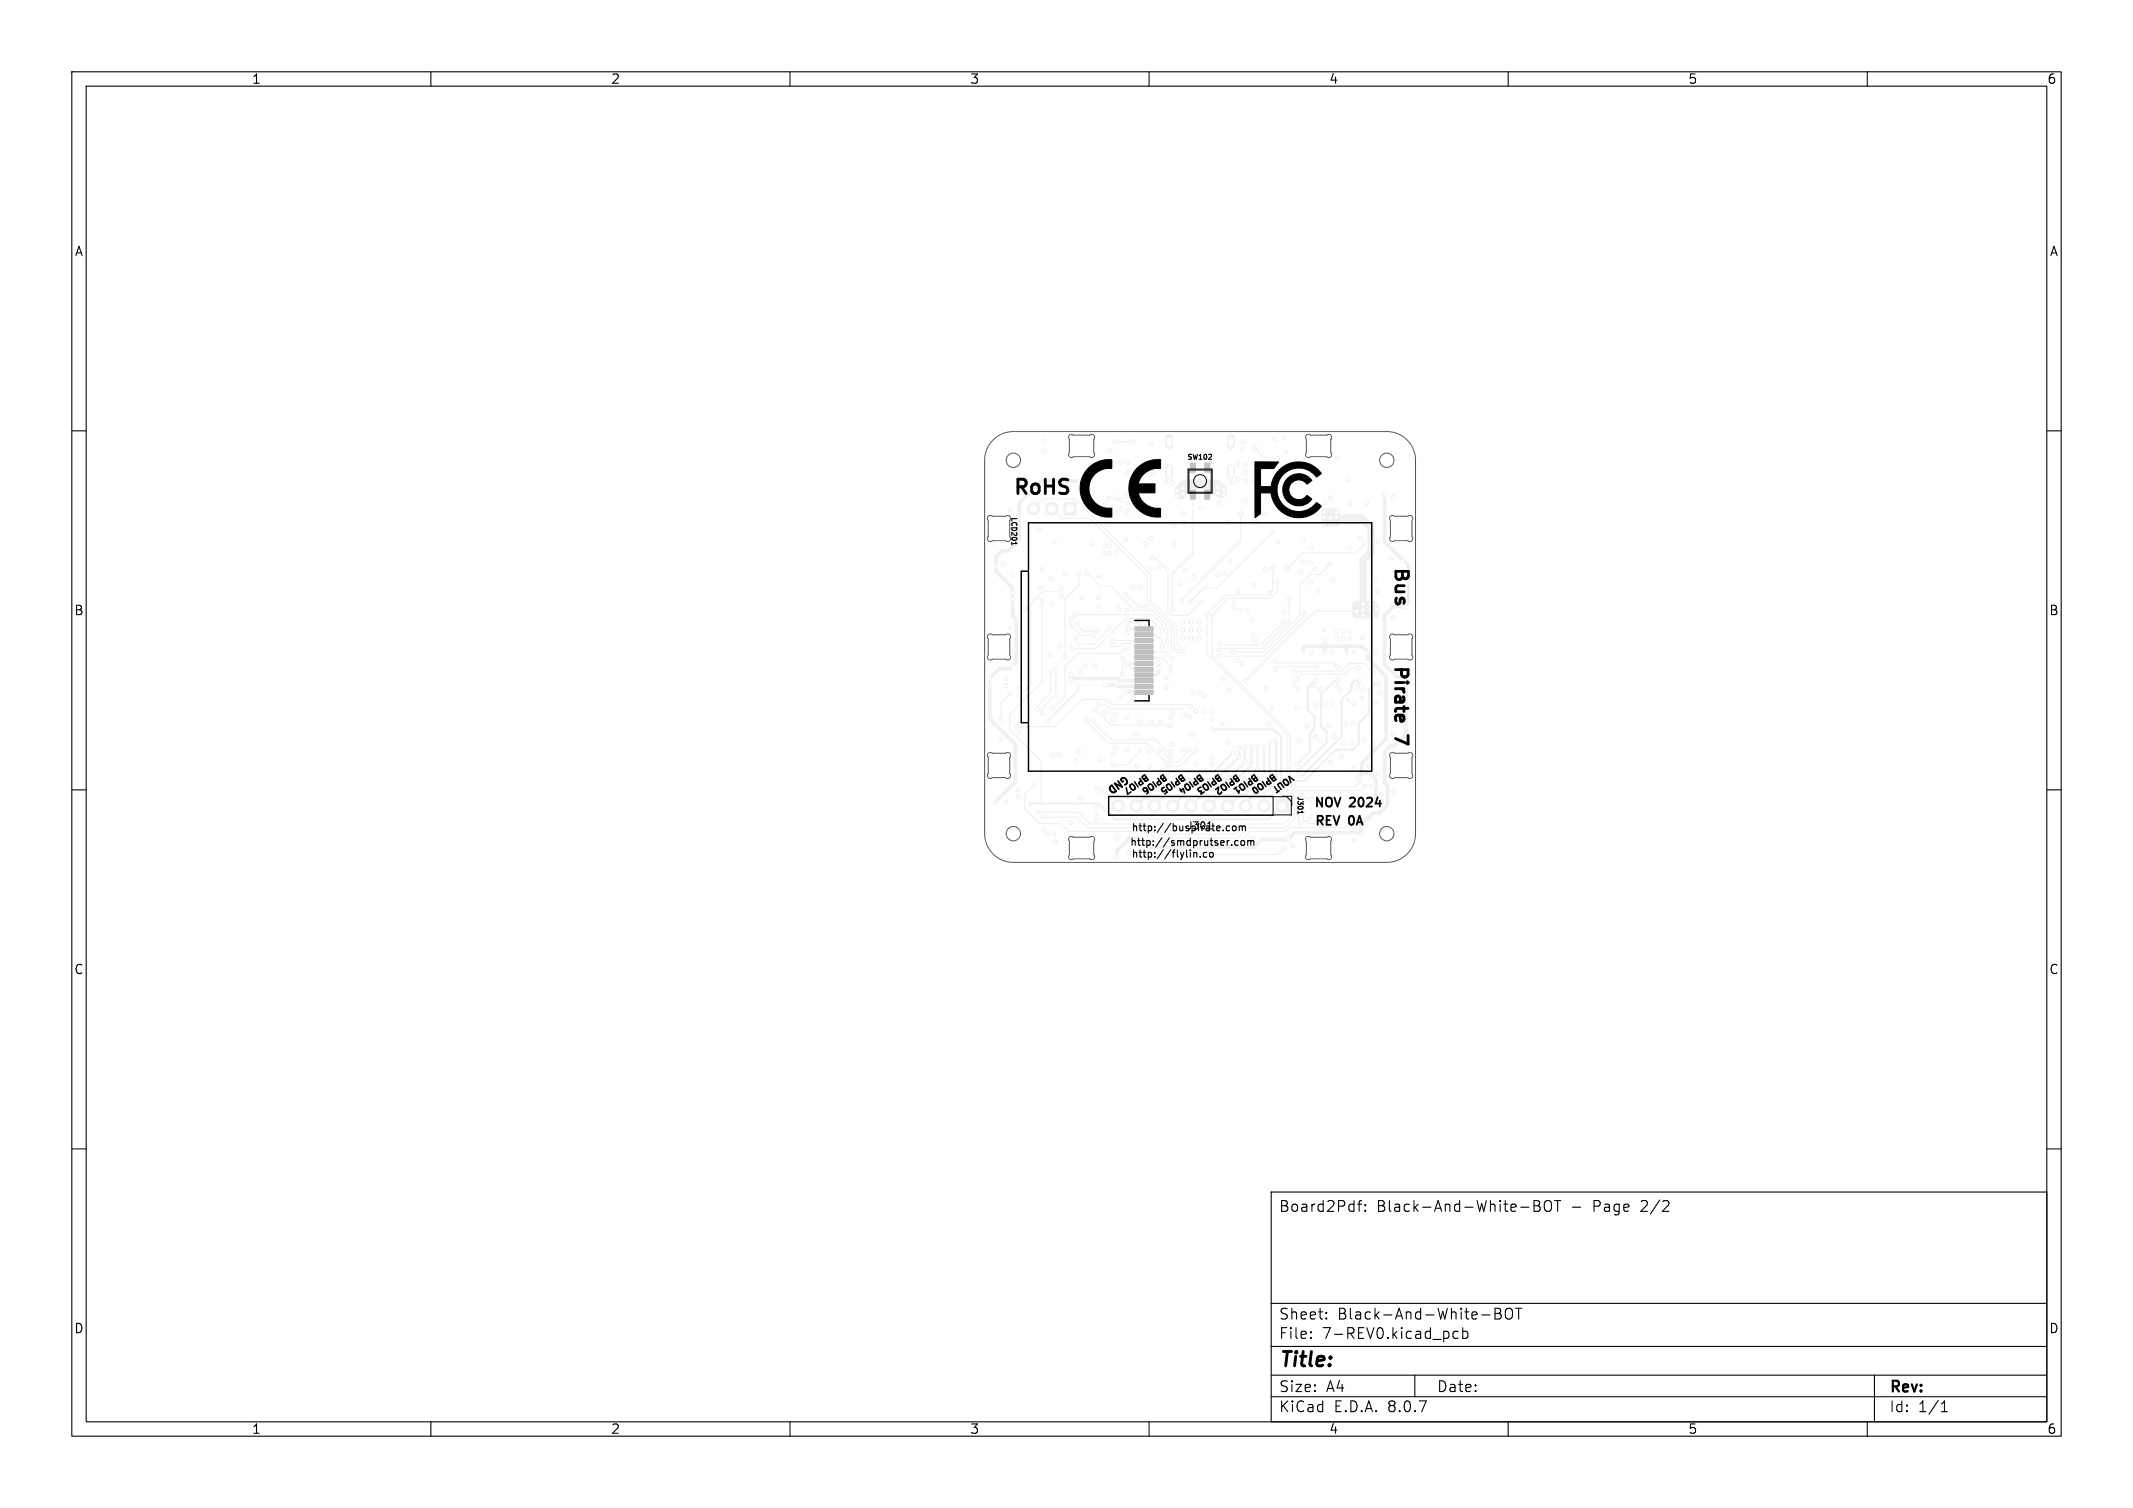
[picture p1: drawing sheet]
<svg xmlns="http://www.w3.org/2000/svg" width="297mm" height="210mm" viewBox="0 0 297 210" stroke-linecap="round" stroke-linejoin="round" font-family="sans-serif">
<defs><g id="words">
<g font-size="2.8">
<text x="141" y="69">RoHS</text>
<text x="178" y="190.9">Title:</text>
</g>
<g font-size="2.4">
<text x="193.7" y="78.7" transform="rotate(90 193.7 78.7)">Bus</text>
<text x="193.6" y="102.6" transform="rotate(90 193.6 102.6)">7</text>
</g>
<text font-size="2.4" fill="#575757" x="193.6" y="92.4" transform="rotate(90 193.6 92.4)">Pirate</text>
<g font-size="2.1">
<text x="178" y="169">Board2Pdf:</text>
<text x="191.7" y="169">Black-And-White-BOT</text>
<text x="218.8" y="169">-</text>
<text x="222" y="169">Page</text>
<text x="228.7" y="169">2/2</text>
<text x="178" y="184">Sheet:</text>
<text x="186.2" y="184">Black-And-White-BOT</text>
<text x="178" y="186.7">File:</text>
<text x="184.1" y="186.7">7-REV0.kicad_pcb</text>
<text x="178" y="196.9">KiCad</text>
<text x="178" y="194.1">Size:</text>
<text x="184.7" y="194.1">A4</text>
<text x="185.7" y="196.9">E.D.A.</text>
<text x="193.3" y="196.9">8.0.7</text>
<text x="200" y="194.1">Date:</text>
<text x="263" y="194.3">Rev:</text>
<text x="263" y="196.9">Id:</text>
<text x="267.1" y="196.9">1/1</text>
</g>
<g font-size="1.8">
<text x="35" y="11.9">1</text>
<text x="85" y="11.9">2</text>
<text x="135" y="11.9">3</text>
<text x="185" y="11.9">4</text>
<text x="235" y="11.9">5</text>
<text x="285" y="11.9">6</text>
<text x="10.3" y="35.9">A</text>
<text x="285.4" y="35.9">A</text>
<text x="10.3" y="85.9">B</text>
<text x="285.3" y="85.9">B</text>
<text x="10.3" y="135.9">C</text>
<text x="285.3" y="135.9">C</text>
<text x="10.3" y="185.9">D</text>
<text x="285.3" y="185.9">D</text>
<text x="35" y="199.9">1</text>
<text x="85" y="199.9">2</text>
<text x="135" y="199.9">3</text>
<text x="185" y="199.9">4</text>
<text x="235" y="199.9">5</text>
<text x="285" y="199.9">6</text>
</g>
<g font-size="1.7">
<text x="182.8" y="112.8">NOV</text>
<text x="188" y="112.8">2024</text>
<text x="182.9" y="115.3">REV</text>
<text x="187.8" y="115.3">0A</text>
</g>
<g font-size="1.4">
<text x="156.7" y="107.6" transform="rotate(145 156.7 107.6)">GND</text>
<text x="157.3" y="117.9">http://smdprutser.com</text>
<text x="157.5" y="115.8">http://buspirate.com</text>
<text x="157.5" y="119.5">http://flylin.co</text>
<text x="165.2" y="115.7">J301</text>
</g>
<g font-size="1.2">
<text x="159.5" y="107.4" transform="rotate(145 159.5 107.4)">BPIO7</text>
<text x="162.1" y="107.4" transform="rotate(145 162.1 107.4)">BPIO6</text>
<text x="164.6" y="107.4" transform="rotate(145 164.6 107.4)">BPIO5</text>
<text x="167.2" y="107.4" transform="rotate(145 167.2 107.4)">BPIO4</text>
<text x="169.7" y="107.4" transform="rotate(145 169.7 107.4)">BPIO3</text>
<text x="172.2" y="107.4" transform="rotate(145 172.2 107.4)">BPIO2</text>
<text x="174.8" y="107.4" transform="rotate(145 174.8 107.4)">BPIO1</text>
<text x="177.3" y="107.3" transform="rotate(145 177.3 107.3)">BPIO0</text>
<text x="179.8" y="107.5" transform="rotate(145 179.8 107.5)">VOUT</text>
</g>
<g font-size="1">
<text x="165.2" y="64.2">SW102</text>
<text x="140.6" y="71.9" transform="rotate(90 140.6 71.9)">LCD201</text>
<text x="180.5" y="110.8" transform="rotate(90 180.5 110.8)">J301</text>
</g>
</g></defs>
<g fill="#f0f0f0" stroke="#f0f0f0" stroke-width=".14">
<path d="M148.1 70h1.7v1.7h-1.7z"/>
<path d="M177.7 111.4h1.7v1.7h-1.7z"/>
<path d="M165.8 68.3h.7v1.2h-.7z"/>
<path d="M165.8 64.5h.7v1.2h-.7z"/>
<path d="M167.8 68.3h.7v1.2h-.7z"/>
<path d="M167.8 64.5h.7v1.2h-.7z"/>
<path d="M158 96.1h2.6v.6h-2.6z"/>
<path d="M158 95.3h2.6v.6h-2.6z"/>
<path d="M158 94.5h2.6v.6h-2.6z"/>
<path d="M158 93.7h2.6v.6h-2.6z"/>
<path d="M158 92.9h2.6v.6h-2.6z"/>
<path d="M158 92.1h2.6v.6h-2.6z"/>
<path d="M158 91.3h2.6v.6h-2.6z"/>
<path d="M158 90.5h2.6v.6h-2.6z"/>
<path d="M158 89.7h2.6v.6h-2.6z"/>
<path d="M158 88.9h2.6v.6h-2.6z"/>
<path d="M158 88.1h2.6v.6h-2.6z"/>
<path d="M158 87.3h2.6v.6h-2.6z"/>
<circle cx="146.5" cy="70.8" r=".85"/>
<circle cx="143.9" cy="70.8" r=".85"/>
<circle cx="166.9" cy="86.6" r=".3"/>
<circle cx="166.9" cy="87.8" r=".3"/>
<circle cx="166.9" cy="88.9" r=".3"/>
<circle cx="165.8" cy="86.6" r=".3"/>
<circle cx="165.8" cy="87.8" r=".3"/>
<circle cx="165.8" cy="88.9" r=".3"/>
<circle cx="164.7" cy="86.6" r=".3"/>
<circle cx="164.7" cy="87.8" r=".3"/>
<circle cx="164.7" cy="88.9" r=".3"/>
<circle cx="176" cy="112.2" r=".85"/>
<circle cx="173.5" cy="112.2" r=".85"/>
<circle cx="170.9" cy="112.2" r=".85"/>
<circle cx="168.4" cy="112.2" r=".85"/>
<circle cx="165.8" cy="112.2" r=".85"/>
<circle cx="163.3" cy="112.2" r=".85"/>
<circle cx="160.8" cy="112.2" r=".85"/>
<circle cx="158.2" cy="112.2" r=".85"/>
<circle cx="155.7" cy="112.2" r=".85"/>
</g>
<path d="M162.8 61v1M162.8 65.2v1M171.4 61v1M171.4 65.2v1" fill="none" stroke="#f0f0f0" stroke-width="1.1"/>
<g fill="#ececec" stroke="#ececec" stroke-width=".14">
<circle cx="160.6" cy="65.8" r=".25"/>
<circle cx="141" cy="80.1" r=".25"/>
<circle cx="139.6" cy="78.6" r=".25"/>
<circle cx="191.5" cy="90.9" r=".25"/>
<circle cx="168.7" cy="99.1" r=".25"/>
<circle cx="153.8" cy="99.2" r=".25"/>
<circle cx="192.4" cy="111.6" r=".25"/>
<circle cx="177.1" cy="98.5" r=".25"/>
<circle cx="194" cy="86" r=".25"/>
<circle cx="183.1" cy="98.2" r=".25"/>
<circle cx="184.3" cy="87.7" r=".25"/>
<circle cx="140.1" cy="111.7" r=".25"/>
<circle cx="162.4" cy="95.7" r=".25"/>
<circle cx="140.7" cy="71" r=".25"/>
<circle cx="145.4" cy="62.8" r=".25"/>
<circle cx="155.9" cy="97.2" r=".25"/>
<circle cx="152" cy="75.6" r=".25"/>
<circle cx="157.8" cy="81.8" r=".25"/>
<circle cx="144.7" cy="73.8" r=".25"/>
<circle cx="191.5" cy="97.8" r=".25"/>
<circle cx="158" cy="65.8" r=".25"/>
<circle cx="140.6" cy="87.5" r=".25"/>
<circle cx="182.5" cy="90.9" r=".25"/>
<circle cx="168.9" cy="64.1" r=".25"/>
<circle cx="174.5" cy="88.4" r=".25"/>
<circle cx="169.8" cy="70" r=".25"/>
<circle cx="170.4" cy="79.8" r=".25"/>
<circle cx="150.5" cy="111.2" r=".25"/>
<circle cx="159" cy="65.4" r=".25"/>
<circle cx="171.3" cy="78" r=".25"/>
<circle cx="180" cy="117.8" r=".25"/>
<circle cx="188" cy="70.1" r=".25"/>
<circle cx="156" cy="64.4" r=".25"/>
<circle cx="163.2" cy="67.2" r=".25"/>
<circle cx="162.4" cy="67.2" r=".25"/>
<circle cx="182.6" cy="76.3" r=".25"/>
<circle cx="156.8" cy="96.4" r=".25"/>
<circle cx="158.3" cy="106.6" r=".25"/>
<circle cx="141.8" cy="111" r=".25"/>
<circle cx="157" cy="64.4" r=".25"/>
<circle cx="174.5" cy="116.8" r=".25"/>
<circle cx="189.1" cy="95.5" r=".25"/>
<circle cx="157.7" cy="97.2" r=".25"/>
<circle cx="153" cy="80.3" r=".25"/>
<circle cx="141.9" cy="102" r=".25"/>
<circle cx="190.3" cy="70" r=".25"/>
<circle cx="193.8" cy="77.7" r=".25"/>
<circle cx="172.4" cy="64.6" r=".25"/>
<circle cx="188.5" cy="97.8" r=".25"/>
<circle cx="187.8" cy="66.7" r=".25"/>
<circle cx="146.8" cy="75.5" r=".25"/>
<circle cx="159" cy="66.6" r=".25"/>
<circle cx="173.7" cy="85.1" r=".25"/>
<circle cx="189.8" cy="88.7" r=".25"/>
<circle cx="153.2" cy="105.7" r=".25"/>
<circle cx="140.1" cy="95.5" r=".25"/>
<circle cx="148.3" cy="79.9" r=".25"/>
<circle cx="171" cy="103.4" r=".25"/>
<circle cx="176.8" cy="100.7" r=".25"/>
<circle cx="164.7" cy="99.8" r=".25"/>
<circle cx="145.1" cy="79.3" r=".25"/>
<circle cx="161.5" cy="104.5" r=".25"/>
<circle cx="171.1" cy="96.1" r=".25"/>
<circle cx="171.6" cy="67.2" r=".25"/>
<circle cx="174.8" cy="71.5" r=".25"/>
<circle cx="189.4" cy="74.9" r=".25"/>
<circle cx="184.5" cy="70" r=".25"/>
<circle cx="186.3" cy="63.7" r=".25"/>
<circle cx="191.6" cy="80.9" r=".25"/>
<circle cx="155.5" cy="116.7" r=".25"/>
<circle cx="160" cy="104.7" r=".25"/>
<circle cx="188.2" cy="103.5" r=".25"/>
<circle cx="176.3" cy="95.9" r=".25"/>
<circle cx="194" cy="110.3" r=".25"/>
<circle cx="145.3" cy="115.5" r=".25"/>
<circle cx="173" cy="92.4" r=".25"/>
<circle cx="168.7" cy="105.6" r=".25"/>
<circle cx="161.3" cy="79.1" r=".25"/>
<circle cx="183.1" cy="79.2" r=".25"/>
<circle cx="142" cy="100.4" r=".25"/>
<circle cx="157.1" cy="86.7" r=".25"/>
<circle cx="183.1" cy="95.5" r=".25"/>
<circle cx="140.1" cy="94.5" r=".25"/>
<circle cx="146.4" cy="84.1" r=".25"/>
<circle cx="160.3" cy="75" r=".25"/>
<circle cx="192.4" cy="110.6" r=".25"/>
<circle cx="191.9" cy="107.7" r=".25"/>
<circle cx="181.4" cy="75.2" r=".25"/>
<circle cx="167" cy="96.5" r=".25"/>
<circle cx="176" cy="71.5" r=".25"/>
<circle cx="156.7" cy="75.1" r=".25"/>
<circle cx="186.1" cy="95.5" r=".25"/>
<circle cx="166" cy="102.4" r=".25"/>
<circle cx="174.5" cy="81.4" r=".25"/>
<circle cx="188.5" cy="90.9" r=".25"/>
<circle cx="185.5" cy="90.9" r=".25"/>
<circle cx="157" cy="92.4" r=".25"/>
<circle cx="170.2" cy="100.8" r=".25"/>
<circle cx="157.1" cy="87.5" r=".25"/>
<circle cx="153" cy="84.5" r=".25"/>
<circle cx="158.8" cy="100.5" r=".25"/>
<circle cx="192.1" cy="96.5" r=".25"/>
<circle cx="163.5" cy="75.7" r=".25"/>
<circle cx="171" cy="72.7" r=".25"/>
<circle cx="179" cy="63" r=".25"/>
<circle cx="164.8" cy="104.4" r=".25"/>
<circle cx="166.6" cy="106.4" r=".25"/>
<circle cx="157" cy="65.8" r=".25"/>
<circle cx="185.4" cy="97.8" r=".25"/>
<circle cx="177.5" cy="61.2" r=".25"/>
<circle cx="177.9" cy="75.5" r=".25"/>
<circle cx="159.5" cy="75.7" r=".25"/>
<circle cx="158.1" cy="102.4" r=".25"/>
<circle cx="166.5" cy="99" r=".25"/>
<circle cx="161.5" cy="100.5" r=".25"/>
<circle cx="172.4" cy="66.8" r=".25"/>
<circle cx="142.8" cy="84.8" r=".25"/>
<circle cx="147.5" cy="90" r=".25"/>
<circle cx="151.1" cy="92.7" r=".25"/>
<circle cx="139.4" cy="102.9" r=".25"/>
<circle cx="166" cy="96.5" r=".25"/>
<circle cx="164.8" cy="72.8" r=".25"/>
<circle cx="147.8" cy="83" r=".25"/>
<circle cx="191.2" cy="103.6" r=".25"/>
<circle cx="150.2" cy="104.7" r=".25"/>
<circle cx="183.1" cy="102.6" r=".25"/>
<circle cx="188.6" cy="117" r=".25"/>
<circle cx="173" cy="62.5" r=".25"/>
<circle cx="185.3" cy="69.3" r=".25"/>
<circle cx="154.4" cy="73.1" r=".25"/>
<circle cx="164.8" cy="71.5" r=".25"/>
<circle cx="154.6" cy="62.8" r=".25"/>
<circle cx="141.8" cy="96" r=".25"/>
<circle cx="194.8" cy="100.5" r=".25"/>
<circle cx="150.4" cy="93.6" r=".25"/>
<circle cx="165" cy="79.4" r=".25"/>
<circle cx="154.4" cy="69.4" r=".25"/>
<circle cx="156.9" cy="99.9" r=".25"/>
<circle cx="194" cy="69.3" r=".25"/>
<circle cx="184" cy="111" r=".25"/>
<circle cx="181.2" cy="79.7" r=".25"/>
<circle cx="144.8" cy="81.8" r=".25"/>
<circle cx="154.4" cy="71" r=".25"/>
<circle cx="185.9" cy="102.6" r=".25"/>
<circle cx="180.2" cy="95.4" r=".25"/>
<circle cx="149.8" cy="88.9" r=".25"/>
<circle cx="156.9" cy="104.4" r=".25"/>
<circle cx="146.3" cy="91.2" r=".25"/>
<circle cx="141.8" cy="110" r=".25"/>
<circle cx="146.9" cy="117.2" r=".25"/>
<circle cx="153.8" cy="70.2" r=".25"/>
<circle cx="190.5" cy="106.8" r=".25"/>
<circle cx="189.8" cy="96" r=".25"/>
<circle cx="168.8" cy="101.6" r=".25"/>
<circle cx="183.9" cy="103.2" r=".25"/>
<circle cx="188" cy="87.9" r=".25"/>
<circle cx="190.9" cy="109.5" r=".25"/>
<circle cx="186.1" cy="87.9" r=".25"/>
<circle cx="145.1" cy="83.6" r=".25"/>
<circle cx="187" cy="88.9" r=".25"/>
<circle cx="180.9" cy="103.2" r=".25"/>
<circle cx="187" cy="87.9" r=".25"/>
<circle cx="186.7" cy="96" r=".25"/>
<circle cx="183.8" cy="96" r=".25"/>
<circle cx="186.1" cy="88.9" r=".25"/>
<circle cx="188" cy="88.9" r=".25"/>
<circle cx="189.9" cy="103" r=".25"/>
<circle cx="143.4" cy="111.9" r=".25"/>
<circle cx="180.8" cy="96" r=".25"/>
<circle cx="187.1" cy="103.5" r=".25"/>
<circle cx="164" cy="90.7" r=".25"/>
<circle cx="164.8" cy="90.7" r=".25"/>
<circle cx="172.4" cy="82.3" r=".25"/>
<circle cx="188.4" cy="100.7" r=".25"/>
<circle cx="177.5" cy="103.1" r=".25"/>
<circle cx="154" cy="110.8" r=".25"/>
<circle cx="145.9" cy="116.1" r=".25"/>
<circle cx="152.6" cy="114.2" r=".25"/>
<circle cx="149.9" cy="106" r=".25"/>
<circle cx="174" cy="106.6" r=".25"/>
<circle cx="174.3" cy="104" r=".25"/>
<circle cx="187.4" cy="100.8" r=".25"/>
<circle cx="171.8" cy="83.9" r=".25"/>
<circle cx="188.5" cy="107" r=".25"/>
<circle cx="181.1" cy="114.6" r=".25"/>
<circle cx="176.8" cy="103.5" r=".25"/>
<circle cx="181.1" cy="110.7" r=".25"/>
<circle cx="152.6" cy="113.4" r=".25"/>
<circle cx="146.8" cy="116.1" r=".25"/>
<circle cx="153.3" cy="110.1" r=".25"/>
<circle cx="147.4" cy="105.1" r=".25"/>
<circle cx="173.3" cy="106" r=".25"/>
<circle cx="173.3" cy="104" r=".25"/>
<circle cx="171.9" cy="84.6" r=".25"/>
<circle cx="185" cy="101" r=".25"/>
<circle cx="181.5" cy="113.1" r=".25"/>
<circle cx="176" cy="104" r=".25"/>
<circle cx="181.7" cy="111.3" r=".25"/>
<circle cx="186.8" cy="105.4" r=".25"/>
<circle cx="172.5" cy="105.4" r=".25"/>
<circle cx="146.6" cy="105.1" r=".25"/>
<circle cx="149.1" cy="114.6" r=".25"/>
<circle cx="152.6" cy="109.7" r=".25"/>
<circle cx="152.6" cy="112.5" r=".25"/>
<circle cx="172.5" cy="104.2" r=".25"/>
<circle cx="172.8" cy="85" r=".25"/>
<circle cx="182" cy="101.1" r=".25"/>
<circle cx="182.5" cy="111.3" r=".25"/>
<circle cx="182.2" cy="114.1" r=".25"/>
<circle cx="185.3" cy="106.2" r=".25"/>
<circle cx="175.1" cy="107.2" r=".25"/>
<circle cx="175.1" cy="104" r=".25"/>
<circle cx="171.7" cy="104.8" r=".25"/>
<circle cx="165.6" cy="83.9" r=".25"/>
<circle cx="177.1" cy="74.1" r=".25"/>
<circle cx="184.5" cy="97.8" r=".25"/>
<circle cx="167.7" cy="96.8" r=".25"/>
<circle cx="191.9" cy="75.5" r=".25"/>
<circle cx="156.9" cy="85" r=".25"/>
<circle cx="181.5" cy="78.2" r=".25"/>
<circle cx="160.3" cy="79.1" r=".25"/>
<circle cx="188" cy="76.4" r=".25"/>
<circle cx="190.5" cy="90.9" r=".25"/>
<circle cx="187.7" cy="97.5" r=".25"/>
<circle cx="166.2" cy="80.4" r=".25"/>
<circle cx="184.5" cy="90.9" r=".25"/>
<circle cx="182.5" cy="78.4" r=".25"/>
<circle cx="158.8" cy="81.8" r=".25"/>
<circle cx="161.3" cy="92.3" r=".25"/>
<circle cx="174.8" cy="72.7" r=".25"/>
<circle cx="176.2" cy="79.3" r=".25"/>
<circle cx="191.7" cy="82.3" r=".25"/>
<circle cx="164.2" cy="81.3" r=".25"/>
<circle cx="180.6" cy="98.5" r=".25"/>
<circle cx="161.3" cy="93" r=".25"/>
<circle cx="172.3" cy="92" r=".25"/>
<circle cx="155.4" cy="69.3" r=".25"/>
<circle cx="181.5" cy="90.9" r=".25"/>
<circle cx="168.8" cy="100.2" r=".25"/>
<circle cx="173.5" cy="69.8" r=".25"/>
<circle cx="157" cy="69" r=".25"/>
<circle cx="178.7" cy="85.3" r=".25"/>
<circle cx="183.5" cy="82.3" r=".25"/>
<circle cx="150.2" cy="95.4" r=".25"/>
<circle cx="169.6" cy="80.1" r=".25"/>
<circle cx="187.5" cy="90.9" r=".25"/>
<circle cx="156.1" cy="69.6" r=".25"/>
<circle cx="170.4" cy="94.5" r=".25"/>
<circle cx="189.1" cy="108.2" r=".25"/>
<circle cx="155.8" cy="84.8" r=".25"/>
<circle cx="155.4" cy="71.4" r=".25"/>
<circle cx="185.6" cy="80.7" r=".25"/>
<circle cx="163.5" cy="73.3" r=".25"/>
<circle cx="156.1" cy="70.9" r=".25"/>
<circle cx="189.6" cy="97.2" r=".25"/>
<circle cx="157" cy="70.1" r=".25"/>
<circle cx="167.3" cy="70.7" r=".25"/>
<circle cx="145.9" cy="100.4" r=".25"/>
<circle cx="152.4" cy="92.7" r=".25"/>
<circle cx="184.5" cy="89.1" r=".25"/>
<circle cx="174.4" cy="86.4" r=".25"/>
<circle cx="157" cy="71.2" r=".25"/>
<circle cx="182.5" cy="81.1" r=".25"/>
<circle cx="156.9" cy="88.2" r=".25"/>
<circle cx="153" cy="83.3" r=".25"/>
<circle cx="178.8" cy="61" r=".25"/>
<circle cx="160.3" cy="61.8" r=".25"/>
<circle cx="150.6" cy="83.2" r=".25"/>
<circle cx="174.6" cy="65.8" r=".25"/>
<circle cx="174.6" cy="67" r=".25"/>
<circle cx="195.8" cy="101.2" r=".25"/>
<circle cx="150.2" cy="67" r=".25"/>
<circle cx="160.1" cy="106.8" r=".25"/>
<circle cx="141" cy="83.4" r=".25"/>
<circle cx="189.5" cy="116.2" r=".25"/>
<circle cx="162.9" cy="104.7" r=".25"/>
<circle cx="155.5" cy="119.2" r=".25"/>
<circle cx="141.1" cy="92.8" r=".25"/>
<circle cx="173.4" cy="67" r=".25"/>
<circle cx="163.2" cy="103.7" r=".25"/>
<circle cx="155" cy="100.2" r=".25"/>
<circle cx="179.3" cy="116.9" r=".3"/>
<circle cx="195.5" cy="84.5" r=".25"/>
<circle cx="138.5" cy="111.8" r=".25"/>
<circle cx="155.2" cy="104.1" r=".25"/>
<circle cx="145.3" cy="61.4" r=".25"/>
<circle cx="168.8" cy="106.5" r=".25"/>
<circle cx="173" cy="61.5" r=".25"/>
<circle cx="146.3" cy="80.6" r=".25"/>
<circle cx="138.7" cy="78.8" r=".25"/>
<circle cx="137.8" cy="94.5" r=".25"/>
<circle cx="163.3" cy="99.3" r=".25"/>
<circle cx="160.3" cy="100.5" r=".25"/>
<circle cx="155.3" cy="99.4" r=".25"/>
<circle cx="149.1" cy="93.9" r=".25"/>
<circle cx="155" cy="105" r=".25"/>
<circle cx="173.4" cy="65.8" r=".25"/>
<circle cx="174.6" cy="64.6" r=".25"/>
<circle cx="137.8" cy="95.5" r=".25"/>
<circle cx="141" cy="82.5" r=".25"/>
<circle cx="167.8" cy="99.1" r=".25"/>
<circle cx="173.4" cy="64.6" r=".25"/>
<circle cx="149.1" cy="94.6" r=".25"/>
<circle cx="163" cy="100" r=".25"/>
<circle cx="192.8" cy="68.9" r=".25"/>
<circle cx="195.4" cy="78" r=".25"/>
<circle cx="153.8" cy="77" r=".25"/>
<circle cx="154.5" cy="77" r=".25"/>
<circle cx="174.8" cy="89.1" r=".25"/>
<circle cx="155.5" cy="77" r=".25"/>
<circle cx="153.8" cy="76" r=".25"/>
<circle cx="154.5" cy="76" r=".25"/>
<circle cx="162.4" cy="94.4" r=".25"/>
<circle cx="159.5" cy="86.8" r=".25"/>
<circle cx="165.8" cy="98.4" r=".25"/>
<circle cx="185.3" cy="72.1" r=".25"/>
<circle cx="185.3" cy="73" r=".25"/>
<circle cx="190.8" cy="84.9" r=".25"/>
<circle cx="189.8" cy="84.1" r=".25"/>
<circle cx="190.8" cy="84.1" r=".25"/>
<circle cx="189.8" cy="85.7" r=".25"/>
<circle cx="186.1" cy="72.1" r=".25"/>
<circle cx="184.4" cy="71.3" r=".25"/>
<circle cx="184.4" cy="73" r=".25"/>
<circle cx="189.8" cy="84.9" r=".25"/>
<circle cx="191.7" cy="84.9" r=".25"/>
<circle cx="188.9" cy="85.1" r=".25"/>
<circle cx="141.6" cy="101.2" r=".25"/>
<circle cx="191.7" cy="84.1" r=".25"/>
<circle cx="186.1" cy="71.3" r=".25"/>
<circle cx="173.4" cy="94.8" r=".25"/>
<circle cx="184.4" cy="72.1" r=".25"/>
<circle cx="155.5" cy="95.4" r=".25"/>
<circle cx="153.9" cy="95.4" r=".25"/>
<circle cx="154.8" cy="90" r=".25"/>
<circle cx="154.9" cy="89.2" r=".25"/>
<circle cx="169.7" cy="91.4" r=".25"/>
<circle cx="181.7" cy="85.5" r=".25"/>
<circle cx="156.8" cy="82.7" r=".25"/>
<circle cx="159.6" cy="84.5" r=".25"/>
<circle cx="146.3" cy="93.6" r=".25"/>
<circle cx="144.5" cy="98.8" r=".25"/>
<circle cx="147" cy="93.1" r=".25"/>
<circle cx="145.1" cy="99.4" r=".25"/>
<circle cx="164.5" cy="83.7" r=".25"/>
<circle cx="172.8" cy="71.5" r=".25"/>
<circle cx="190" cy="75.7" r=".25"/>
<circle cx="179.2" cy="79.2" r=".25"/>
<circle cx="163" cy="93.6" r=".25"/>
<circle cx="163.2" cy="91.8" r=".25"/>
<circle cx="161.8" cy="90" r=".25"/>
<circle cx="171.7" cy="90.8" r=".25"/>
<circle cx="185.2" cy="78.6" r=".25"/>
<circle cx="179.5" cy="83.5" r=".25"/>
<circle cx="169.7" cy="90.5" r=".25"/>
<circle cx="162.5" cy="89.3" r=".25"/>
<circle cx="149.7" cy="85.6" r=".25"/>
<circle cx="164.7" cy="68" r=".25"/>
<circle cx="170.4" cy="68.2" r=".25"/>
<circle cx="170.4" cy="68.9" r=".25"/>
<circle cx="163.9" cy="68.3" r=".25"/>
<circle cx="163.9" cy="69.1" r=".25"/>
<circle cx="169.6" cy="68.7" r=".25"/>
<circle cx="164.7" cy="68.8" r=".25"/>
<circle cx="169.6" cy="67.9" r=".25"/>
<circle cx="177.9" cy="63.8" r=".25"/>
<circle cx="174.7" cy="62.4" r=".25"/>
<circle cx="155.2" cy="61.5" r=".25"/>
<circle cx="157.9" cy="61.5" r=".25"/>
<circle cx="140.6" cy="96.6" r=".25"/>
<circle cx="139.4" cy="100.3" r=".25"/>
<circle cx="178.8" cy="118.1" r=".25"/>
<circle cx="157.1" cy="118.7" r=".25"/>
<circle cx="156.3" cy="91.8" r=".25"/>
<circle cx="156.3" cy="93.9" r=".25"/>
<circle cx="163.1" cy="90.7" r=".25"/>
<circle cx="151.4" cy="79.8" r=".25"/>
<circle cx="183.2" cy="92.9" r=".25"/>
<circle cx="177.5" cy="93.3" r=".25"/>
<circle cx="189.2" cy="93.1" r=".25"/>
<circle cx="180.5" cy="94.6" r=".25"/>
<circle cx="177.5" cy="92" r=".25"/>
<circle cx="186.2" cy="92.9" r=".25"/>
<circle cx="180.3" cy="93.7" r=".25"/>
<circle cx="191.3" cy="93.7" r=".25"/>
<circle cx="169.8" cy="89.7" r=".25"/>
<circle cx="178.8" cy="86.6" r=".25"/>
<circle cx="163.2" cy="84.9" r=".25"/>
<circle cx="158.8" cy="104.7" r=".25"/>
<circle cx="154.9" cy="106.5" r=".25"/>
<circle cx="162.6" cy="106.7" r=".25"/>
<circle cx="166.5" cy="104.5" r=".25"/>
<circle cx="152.9" cy="98.1" r=".25"/>
<circle cx="165.7" cy="99.9" r=".25"/>
<circle cx="163" cy="101" r=".25"/>
<circle cx="152.5" cy="98.8" r=".25"/>
<circle cx="151.3" cy="100.3" r=".25"/>
<circle cx="165.7" cy="104.4" r=".25"/>
<circle cx="152.2" cy="100.3" r=".25"/>
<circle cx="163.1" cy="105.5" r=".25"/>
<circle cx="141.9" cy="96.9" r=".25"/>
<circle cx="147.8" cy="82" r=".25"/>
<circle cx="152.3" cy="88.5" r=".25"/>
<circle cx="149.1" cy="86.3" r=".25"/>
<circle cx="150.1" cy="89.7" r=".25"/>
<circle cx="154.6" cy="87.4" r=".25"/>
<circle cx="161.8" cy="87.8" r=".25"/>
<circle cx="149.2" cy="90.3" r=".25"/>
<circle cx="149.9" cy="86.9" r=".25"/>
<circle cx="152.7" cy="87.9" r=".25"/>
<circle cx="180.8" cy="108" r=".25"/>
<circle cx="189.3" cy="94.7" r=".25"/>
<circle cx="180.8" cy="107.2" r=".25"/>
<circle cx="186.3" cy="94.7" r=".25"/>
<circle cx="192.1" cy="95.2" r=".25"/>
<circle cx="183.3" cy="94.7" r=".25"/>
<circle cx="180.6" cy="106.4" r=".25"/>
<circle cx="189.4" cy="108.9" r=".25"/>
<circle cx="177.8" cy="81" r=".25"/>
<circle cx="145.2" cy="113.8" r=".25"/>
<circle cx="168.8" cy="85.6" r=".25"/>
<circle cx="179.9" cy="110.7" r=".25"/>
<circle cx="190" cy="109.5" r=".25"/>
<circle cx="176.8" cy="82.6" r=".25"/>
<circle cx="177.2" cy="79.1" r=".25"/>
<circle cx="168" cy="85.6" r=".25"/>
<circle cx="144.5" cy="113.1" r=".25"/>
<circle cx="144.1" cy="109.2" r=".25"/>
<circle cx="146.6" cy="98.7" r=".25"/>
<circle cx="188.9" cy="113.6" r=".25"/>
<circle cx="157" cy="90.2" r=".25"/>
<circle cx="148.3" cy="91.4" r=".25"/>
<circle cx="150.2" cy="79.9" r=".25"/>
<circle cx="167.2" cy="83.9" r=".25"/>
<circle cx="160.5" cy="77.7" r=".25"/>
</g>
<g fill="none" stroke="#f0f0f0" stroke-width=".5">
<path d="M145 67l-3.1 3.1v5.1l-1.5 1.5h-.9l-.8 .8v2.1l2.3 2.3v3.8l.5 .5v6.1l-.8 .8h-1.5l-1.4 1.4v5.6l3.6 3.6v5.2l-2.9 2.9M147.7 67h2.5M168.9 64.1l-.8 .8v.2M192.8 68.9v6.6l3.3 3.2v5.2l-.6 .6h-1.5l-1.2 1.2v6.8M149.1 93.9v.7l.1-.1h6.5l.3 .3h3.3M153.9 95.4h1.6l.2 .2h3.6M156.8 96.4h2.5M158.5 96.4l-.8 .8M161.3 92.3v1.5l-.2 .2h-1.8M181.5 90.9v-.6l.3-.3h7.9l.8 .9v.8l2.5 2.5v8.7l-3.4 3.4v1.4M184.5 89.1v1.8M187.5 90v.9"/>
<path d="M195.8 94.7v7.6M157.3 116.7l-1.8 1.8v.8M189.6 107.7h1.1l.9 .9v2.4M189.6 107.7l-.5 .5M191.2 113.2l-1.7 1.7v1.3l-.2-.2h-9.1l-.9 .9h-3.6l-1.1 1.1h-14.5M192.8 104.7v4.3l.4 .4v2.7l-1.1 1.1"/>
</g>
<g fill="none" stroke="#f0f0f0" stroke-width=".3">
<path d="M157.1 86.7h1.4l.8 .8v.1h-2.1l-.1-.1M159.3 92.4h-2.3l.8 .8h1.5M183.3 94.8h-.2l-1 1v3l.9 .9v1.8l-.6 .6v2.5l-1.8 1.8M186.3 94.8h-.4l-2 1.9v4.4l.8 .8v1.5l-3.8 3.9h-.1M189.3 94.8h-.6l-.5 .4v.8l-1.4 1.4v5.2l-5.4 5.4h-.6M192.1 95.2h-.5l-1 1v3.1l-1.4 1.4v2.9l-.8 .8h-2.4l-4.3 4.4h-1.4M168.8 101.6h8.6l1 1v9.5l.1 .1M171.7 104.8l-2.7 2.7h-6l-4.8 4.7M172.5 104.2v1.2l-3.1 3.1h-4.9l-3.7 3.7M173.3 104v2.2l-3 3.1h-4l-3 2.9M174.3 104v2.4l-3.6 3.6h-2.6l-2.3 2.2M175.1 104v3.2l-3.5 3.6h-1.8l-1.4 1.4"/>
<path d="M176 104v3.8M176 108l-2.6 2.6h-.6l-1.6 1.6h-.3M176.8 103.5v4.9M176.8 108.5l-3.3 3.4v.3M177.5 103.1l.2 .2v5.5M177.5 109l-1.5 1.5v1.7"/>
</g>
<g fill="none" stroke="#f0f0f0" stroke-width=".15">
<path d="M143.9 70.9l1.4-1.4h4.5l10.5 10.5v3.7l3.6 3.6v2.4l.9 1M146.5 70.9l1.3 1.3h3.9l8.1 8.1v3.5l3.7 3.7v2.7l.5 .5M150.2 79.9v1.6l-1.9 1.9v8M151.4 79.8l1.8 1.8h1.4l3.4 3.4h2.4l2.7 2.7v3M155.2 61.5h2.7M160.5 77.8h.4l1.7 1.7v5.8l.4 .4h2.4l1.8-1.8M166.1 68.9v8.1l-2.9 2.9v5M172.8 71.5v3.9l-8.3 8.3M174.7 62.4l1.4 1.4h1.8M177.1 74.1v.1l-7.7 7.7h-1.8l-2 2M177.2 79.1v3.1l-.7 .7h-5.8l-2.7 2.7v5.4l11.2 11.2v8.6l.6 .6v2.4l-1 1h-5.3l-1.5 1.4h-11M185.2 78.6l-1.4 1.4h-1.3l-1.5 1.5v4.2l-5.1 5.1h-4.2"/>
<path d="M190 75.7l-1.3 1.3h-7.3l-2.2 2.2M140.6 96.6l-1.2 1.2v2.5M145.1 83.6v11.4l-4.5 4.5v2.1l4.4 4.4v5.9M146.3 93.6v2.9l-1.8 1.8v.5M147 93.1v3.6l-1.9 1.9v.8M147.8 82l-.4 .4h-2.2l-1.7 1.7v11.2l-1.6 1.6M149.1 86.3v.8l1.4 1.4h1.8M149.7 85.6h10.7l2.1 2.1v1.6M149.9 86.9l1 1h1.8M152.5 98.8l2.2 2.2h8.3M152.9 98.1h1l.6 .6h10l1.2 1.2M154.6 87.4l-2.3 2.3h-2.2"/>
<path d="M154.8 90h1.3l.4-.4h1.1l.4 .4h1.3M156.3 91.8v2.1M156.8 82.8l1.7 1.7h1.1M157 90.3h-.3l-.7 .7h-5.9l-1.8 1.8v4.2l-1.7 1.7M159.3 89.2l-4.4 .1M159.3 91.6h2.5l1.2 1.2v.8M159.3 90.8h2.9l1 1M159.3 88.4h1.6l.9 .9v.7M161.8 87.8l-1.7-1.7h-3.3l-4.2 4.2h-3.4M165.8 98.4l-.3-.3h-10.7l-.7-.7h-3.4l-3.8 3.8h-5.3M177.5 92.1l.3 .2h7.9l.5 .6M177.8 81v1.4l-.9 .9h-5.8l-2.3 2.3v5.7l10.8 10.8v7"/>
<path d="M178.8 86.6l-3.2 3.2h-5.7l-.1-.1M179.5 83.5v3.1l-3.7 3.7h-5.9l-.2 .2M180.3 93.7l.2-.2h6.3l1.1-1.1h2.1l1.3 1.3M181.7 85.5v.2l-5.7 5.7h-6.3M183.2 92.9h-5.2l-.5 .4M188.9 85.1h-5.8l-9.7 9.7M189.2 93.1h-1.2l-.8 .8h-6l-.7 .7M144.1 109.2l-1.4 1.4v2.1l2 2h2.9l1.1 1.1h10.5l1.4 1.4h12.1l1.4-1.4h4.9l.5-.5h7.8l1.6-1.7M144.5 113.1h5.6l1.7 1.7h7.7M151.3 100.4l3.1 3.1h5.2l2.6 2.6h1.8l1.7-1.7M152.2 100.3v.2l2.5 2.5h6.2l1.3 1.3v.7l.5 .5h.4M158.8 104.7l-1.9 1.8h-2"/>
<path d="M166.5 104.5l-2.2 2.2h-1.7M178.8 118.1l-.9 .9h-20.5l-.3-.3M179.9 110.7l.4 .4v2.9l-1.3 1.3h-5.1l-1.5 1.4h-11.6l-1.5-1.4h-7.8l-1.5-1.5h-4.8M180.8 112.5v1.8l.3 .3M181.7 111.3l-.2 .2v2.7l.5 .5h2.3M182.5 111.3v2.5l-.3 .3M189.4 108.9l-.8 .7h-8.5M190 109.5l-.6 .6h-10.2"/>
</g>
<path d="M150.2 95.4v.8l-4.3 4.2M143.4 111.9h9.6l2.2 2.2h21.5l1.8-1.9" fill="none" stroke="#f0f0f0" stroke-width=".25"/>
<path d="M186.1 72.1h3.4l1.4 1.4v3.4l-1.1 1.1v6.1" fill="none" stroke="#f0f0f0" stroke-width="1"/>
<g fill="#f0f0f0">
<path d="M188.4 83.9l.4-.2 2.9 .1 .3 .4-.1 1.6-.1 .2-.3 .1-2.9-.1-.2-.1-.1-.3v-1.4z"/>
<path d="M184.1 71l.4-.2h1.5l.4 .2 .1 .3v1.6l-.2 .4-.3 .1h-1.5l-.4-.2-.1-.3v-1.6z"/>
<path d="M164.6 67l.3-.2h4.7l1.1 1.1 .1 1-.4 .4h-.8l-.5-.4-.2-.5-.4-.3h-2.8l-.1 .1a.75 .75 0 0 0-.3 .7l-.4 .5-.3 .1h-.6l-.4-.4 .1-1.2z"/>
</g>
<g fill="#fff" stroke="#fff" stroke-width=".14">
<circle cx="160.6" cy="65.8" r=".15"/>
<circle cx="141" cy="80.1" r=".15"/>
<circle cx="139.6" cy="78.6" r=".15"/>
<circle cx="191.5" cy="90.9" r=".15"/>
<circle cx="168.7" cy="99.1" r=".15"/>
<circle cx="153.8" cy="99.2" r=".15"/>
<circle cx="192.4" cy="111.6" r=".15"/>
<circle cx="177.1" cy="98.5" r=".15"/>
<circle cx="194" cy="86" r=".15"/>
<circle cx="183.1" cy="98.2" r=".15"/>
<circle cx="184.3" cy="87.7" r=".15"/>
<circle cx="140.1" cy="111.7" r=".15"/>
<circle cx="162.4" cy="95.7" r=".15"/>
<circle cx="140.7" cy="71" r=".15"/>
<circle cx="145.4" cy="62.8" r=".15"/>
<circle cx="155.9" cy="97.2" r=".15"/>
<circle cx="152" cy="75.6" r=".15"/>
<circle cx="157.8" cy="81.8" r=".15"/>
<circle cx="144.7" cy="73.8" r=".15"/>
<circle cx="191.5" cy="97.9" r=".15"/>
<circle cx="158" cy="65.8" r=".15"/>
<circle cx="140.6" cy="87.5" r=".15"/>
<circle cx="182.5" cy="90.9" r=".15"/>
<circle cx="168.9" cy="64.1" r=".15"/>
<circle cx="174.5" cy="88.4" r=".15"/>
<circle cx="169.8" cy="70" r=".15"/>
<circle cx="170.4" cy="79.8" r=".15"/>
<circle cx="150.5" cy="111.2" r=".15"/>
<circle cx="159" cy="65.4" r=".15"/>
<circle cx="171.3" cy="78" r=".15"/>
<circle cx="180" cy="117.8" r=".15"/>
<circle cx="188" cy="70.1" r=".15"/>
<circle cx="156" cy="64.4" r=".15"/>
<circle cx="163.2" cy="67.2" r=".15"/>
<circle cx="162.4" cy="67.2" r=".15"/>
<circle cx="182.6" cy="76.3" r=".15"/>
<circle cx="156.8" cy="96.4" r=".15"/>
<circle cx="158.3" cy="106.6" r=".15"/>
<circle cx="141.8" cy="111" r=".15"/>
<circle cx="157" cy="64.4" r=".15"/>
<circle cx="174.5" cy="116.8" r=".15"/>
<circle cx="189.1" cy="95.6" r=".15"/>
<circle cx="157.7" cy="97.2" r=".15"/>
<circle cx="153" cy="80.3" r=".15"/>
<circle cx="141.9" cy="102" r=".15"/>
<circle cx="190.3" cy="70" r=".15"/>
<circle cx="193.8" cy="77.8" r=".15"/>
<circle cx="172.4" cy="64.6" r=".15"/>
<circle cx="188.5" cy="97.9" r=".15"/>
<circle cx="187.8" cy="66.7" r=".15"/>
<circle cx="146.8" cy="75.5" r=".15"/>
<circle cx="159" cy="66.6" r=".15"/>
<circle cx="173.7" cy="85.1" r=".15"/>
<circle cx="189.8" cy="88.8" r=".15"/>
<circle cx="153.2" cy="105.7" r=".15"/>
<circle cx="140.1" cy="95.5" r=".15"/>
<circle cx="148.3" cy="79.9" r=".15"/>
<circle cx="171" cy="103.4" r=".15"/>
<circle cx="176.8" cy="100.8" r=".15"/>
<circle cx="164.7" cy="99.8" r=".15"/>
<circle cx="145.1" cy="79.3" r=".15"/>
<circle cx="161.5" cy="104.5" r=".15"/>
<circle cx="171.1" cy="96.1" r=".15"/>
<circle cx="171.6" cy="67.2" r=".15"/>
<circle cx="174.8" cy="71.5" r=".15"/>
<circle cx="189.4" cy="74.9" r=".15"/>
<circle cx="184.5" cy="70" r=".15"/>
<circle cx="186.3" cy="63.8" r=".15"/>
<circle cx="191.6" cy="80.9" r=".15"/>
<circle cx="155.5" cy="116.7" r=".15"/>
<circle cx="160" cy="104.7" r=".15"/>
<circle cx="188.2" cy="103.5" r=".15"/>
<circle cx="176.3" cy="95.9" r=".15"/>
<circle cx="194" cy="110.3" r=".15"/>
<circle cx="145.3" cy="115.5" r=".15"/>
<circle cx="173" cy="92.4" r=".15"/>
<circle cx="168.7" cy="105.6" r=".15"/>
<circle cx="161.3" cy="79.1" r=".15"/>
<circle cx="183.1" cy="79.2" r=".15"/>
<circle cx="142" cy="100.4" r=".15"/>
<circle cx="157.1" cy="86.7" r=".15"/>
<circle cx="183.1" cy="95.6" r=".15"/>
<circle cx="140.1" cy="94.5" r=".15"/>
<circle cx="146.4" cy="84.1" r=".15"/>
<circle cx="160.3" cy="75" r=".15"/>
<circle cx="192.4" cy="110.6" r=".15"/>
<circle cx="191.9" cy="107.7" r=".15"/>
<circle cx="181.4" cy="75.2" r=".15"/>
<circle cx="167" cy="96.5" r=".15"/>
<circle cx="176" cy="71.5" r=".15"/>
<circle cx="156.7" cy="75.1" r=".15"/>
<circle cx="186.1" cy="95.6" r=".15"/>
<circle cx="166" cy="102.4" r=".15"/>
<circle cx="174.5" cy="81.4" r=".15"/>
<circle cx="188.5" cy="90.9" r=".15"/>
<circle cx="185.5" cy="90.9" r=".15"/>
<circle cx="157" cy="92.4" r=".15"/>
<circle cx="170.2" cy="100.8" r=".15"/>
<circle cx="157.1" cy="87.5" r=".15"/>
<circle cx="153" cy="84.5" r=".15"/>
<circle cx="158.8" cy="100.5" r=".15"/>
<circle cx="192.1" cy="96.5" r=".15"/>
<circle cx="163.5" cy="75.8" r=".15"/>
<circle cx="171" cy="72.8" r=".15"/>
<circle cx="179" cy="63" r=".15"/>
<circle cx="164.8" cy="104.4" r=".15"/>
<circle cx="166.6" cy="106.4" r=".15"/>
<circle cx="157" cy="65.8" r=".15"/>
<circle cx="185.4" cy="97.9" r=".15"/>
<circle cx="177.5" cy="61.2" r=".15"/>
<circle cx="177.9" cy="75.5" r=".15"/>
<circle cx="159.5" cy="75.7" r=".15"/>
<circle cx="158.1" cy="102.4" r=".15"/>
<circle cx="166.5" cy="99" r=".15"/>
<circle cx="161.5" cy="100.5" r=".15"/>
<circle cx="172.4" cy="66.8" r=".15"/>
<circle cx="142.8" cy="84.7" r=".15"/>
<circle cx="147.5" cy="90" r=".15"/>
<circle cx="151.1" cy="92.7" r=".15"/>
<circle cx="139.4" cy="102.9" r=".15"/>
<circle cx="166" cy="96.5" r=".15"/>
<circle cx="164.8" cy="72.8" r=".15"/>
<circle cx="147.8" cy="83" r=".15"/>
<circle cx="191.2" cy="103.6" r=".15"/>
<circle cx="150.2" cy="104.7" r=".15"/>
<circle cx="183.1" cy="102.6" r=".15"/>
<circle cx="188.6" cy="117" r=".15"/>
<circle cx="173" cy="62.5" r=".15"/>
<circle cx="185.3" cy="69.3" r=".15"/>
<circle cx="154.4" cy="73.1" r=".15"/>
<circle cx="164.8" cy="71.5" r=".15"/>
<circle cx="154.6" cy="62.8" r=".15"/>
<circle cx="141.8" cy="96" r=".15"/>
<circle cx="194.8" cy="100.5" r=".15"/>
<circle cx="150.4" cy="93.6" r=".15"/>
<circle cx="165" cy="79.4" r=".15"/>
<circle cx="154.4" cy="69.4" r=".15"/>
<circle cx="156.9" cy="99.9" r=".15"/>
<circle cx="194" cy="69.2" r=".15"/>
<circle cx="184" cy="111" r=".15"/>
<circle cx="181.2" cy="79.7" r=".15"/>
<circle cx="144.8" cy="81.8" r=".15"/>
<circle cx="154.4" cy="71" r=".15"/>
<circle cx="185.9" cy="102.6" r=".15"/>
<circle cx="180.2" cy="95.4" r=".15"/>
<circle cx="149.8" cy="88.9" r=".15"/>
<circle cx="156.9" cy="104.4" r=".15"/>
<circle cx="146.3" cy="91.2" r=".15"/>
<circle cx="141.8" cy="110" r=".15"/>
<circle cx="146.9" cy="117.2" r=".15"/>
<circle cx="153.8" cy="70.2" r=".15"/>
<circle cx="190.5" cy="106.8" r=".15"/>
<circle cx="189.8" cy="96" r=".15"/>
<circle cx="168.8" cy="101.6" r=".15"/>
<circle cx="183.9" cy="103.2" r=".15"/>
<circle cx="188" cy="87.9" r=".15"/>
<circle cx="190.9" cy="109.5" r=".15"/>
<circle cx="186.1" cy="87.9" r=".15"/>
<circle cx="145.1" cy="83.6" r=".15"/>
<circle cx="187" cy="88.9" r=".15"/>
<circle cx="180.9" cy="103.2" r=".15"/>
<circle cx="187" cy="87.9" r=".15"/>
<circle cx="186.7" cy="96.1" r=".15"/>
<circle cx="183.8" cy="96" r=".15"/>
<circle cx="186.1" cy="88.9" r=".15"/>
<circle cx="188" cy="88.9" r=".15"/>
<circle cx="189.9" cy="103" r=".15"/>
<circle cx="143.4" cy="111.9" r=".15"/>
<circle cx="180.8" cy="95.9" r=".15"/>
<circle cx="187.1" cy="103.5" r=".15"/>
<circle cx="164" cy="90.7" r=".15"/>
<circle cx="164.8" cy="90.7" r=".15"/>
<circle cx="172.4" cy="82.3" r=".15"/>
<circle cx="188.4" cy="100.7" r=".15"/>
<circle cx="177.5" cy="103.1" r=".15"/>
<circle cx="154" cy="110.8" r=".15"/>
<circle cx="145.9" cy="116.1" r=".15"/>
<circle cx="152.6" cy="114.2" r=".15"/>
<circle cx="149.9" cy="106" r=".15"/>
<circle cx="174" cy="106.6" r=".15"/>
<circle cx="174.3" cy="104" r=".15"/>
<circle cx="187.4" cy="100.8" r=".15"/>
<circle cx="171.8" cy="83.9" r=".15"/>
<circle cx="188.5" cy="107" r=".15"/>
<circle cx="181.1" cy="114.6" r=".15"/>
<circle cx="176.8" cy="103.5" r=".15"/>
<circle cx="152.6" cy="113.4" r=".15"/>
<circle cx="146.8" cy="116.1" r=".15"/>
<circle cx="153.3" cy="110.1" r=".15"/>
<circle cx="147.4" cy="105.1" r=".15"/>
<circle cx="173.3" cy="106" r=".15"/>
<circle cx="173.3" cy="104" r=".15"/>
<circle cx="171.9" cy="84.6" r=".15"/>
<circle cx="185" cy="101" r=".15"/>
<circle cx="181.5" cy="113.1" r=".15"/>
<circle cx="176" cy="104" r=".15"/>
<circle cx="181.7" cy="111.3" r=".15"/>
<circle cx="186.8" cy="105.4" r=".15"/>
<circle cx="172.5" cy="105.4" r=".15"/>
<circle cx="146.6" cy="105.1" r=".15"/>
<circle cx="149.1" cy="114.6" r=".15"/>
<circle cx="152.6" cy="109.7" r=".15"/>
<circle cx="152.6" cy="112.5" r=".15"/>
<circle cx="172.5" cy="104.2" r=".15"/>
<circle cx="172.8" cy="84.9" r=".15"/>
<circle cx="182" cy="101.1" r=".15"/>
<circle cx="182.5" cy="111.3" r=".15"/>
<circle cx="182.2" cy="114.1" r=".15"/>
<circle cx="185.3" cy="106.2" r=".15"/>
<circle cx="175.1" cy="104" r=".15"/>
<circle cx="171.7" cy="104.8" r=".15"/>
<circle cx="165.6" cy="83.9" r=".15"/>
<circle cx="177.1" cy="74.1" r=".15"/>
<circle cx="184.5" cy="97.9" r=".15"/>
<circle cx="167.7" cy="96.8" r=".15"/>
<circle cx="191.9" cy="75.5" r=".15"/>
<circle cx="156.9" cy="85" r=".15"/>
<circle cx="181.5" cy="78.2" r=".15"/>
<circle cx="160.3" cy="79.1" r=".15"/>
<circle cx="188" cy="76.4" r=".15"/>
<circle cx="190.5" cy="90.9" r=".15"/>
<circle cx="187.7" cy="97.5" r=".15"/>
<circle cx="166.2" cy="80.4" r=".15"/>
<circle cx="184.5" cy="90.9" r=".15"/>
<circle cx="182.5" cy="78.4" r=".15"/>
<circle cx="158.8" cy="81.8" r=".15"/>
<circle cx="161.3" cy="92.3" r=".15"/>
<circle cx="174.8" cy="72.8" r=".15"/>
<circle cx="176.2" cy="79.3" r=".15"/>
<circle cx="191.7" cy="82.3" r=".15"/>
<circle cx="164.2" cy="81.3" r=".15"/>
<circle cx="180.6" cy="98.6" r=".15"/>
<circle cx="161.3" cy="93" r=".15"/>
<circle cx="172.3" cy="92" r=".15"/>
<circle cx="155.4" cy="69.3" r=".15"/>
<circle cx="181.5" cy="90.9" r=".15"/>
<circle cx="168.8" cy="100.2" r=".15"/>
<circle cx="173.5" cy="69.8" r=".15"/>
<circle cx="157" cy="69" r=".15"/>
<circle cx="178.7" cy="85.3" r=".15"/>
<circle cx="183.5" cy="82.2" r=".15"/>
<circle cx="150.2" cy="95.4" r=".15"/>
<circle cx="169.6" cy="80.1" r=".15"/>
<circle cx="187.5" cy="90.9" r=".15"/>
<circle cx="156.1" cy="69.6" r=".15"/>
<circle cx="170.4" cy="94.5" r=".15"/>
<circle cx="189.1" cy="108.2" r=".15"/>
<circle cx="155.8" cy="84.7" r=".15"/>
<circle cx="155.4" cy="71.4" r=".15"/>
<circle cx="185.6" cy="80.7" r=".15"/>
<circle cx="163.5" cy="73.2" r=".15"/>
<circle cx="156.1" cy="70.9" r=".15"/>
<circle cx="189.6" cy="97.2" r=".15"/>
<circle cx="157" cy="70.1" r=".15"/>
<circle cx="167.3" cy="70.8" r=".15"/>
<circle cx="145.9" cy="100.4" r=".15"/>
<circle cx="152.4" cy="92.7" r=".15"/>
<circle cx="184.5" cy="89.1" r=".15"/>
<circle cx="174.4" cy="86.4" r=".15"/>
<circle cx="157" cy="71.2" r=".15"/>
<circle cx="182.5" cy="81.1" r=".15"/>
<circle cx="156.9" cy="88.2" r=".15"/>
<circle cx="153" cy="83.2" r=".15"/>
<circle cx="178.8" cy="61" r=".15"/>
<circle cx="160.3" cy="61.8" r=".15"/>
<circle cx="150.6" cy="83.2" r=".15"/>
<circle cx="174.6" cy="65.8" r=".15"/>
<circle cx="174.6" cy="67" r=".15"/>
<circle cx="195.8" cy="101.2" r=".15"/>
<circle cx="150.2" cy="67" r=".15"/>
<circle cx="160.1" cy="106.8" r=".15"/>
<circle cx="141" cy="83.4" r=".15"/>
<circle cx="189.5" cy="116.2" r=".15"/>
<circle cx="162.9" cy="104.7" r=".15"/>
<circle cx="155.5" cy="119.3" r=".15"/>
<circle cx="141.1" cy="92.7" r=".15"/>
<circle cx="173.4" cy="67" r=".15"/>
<circle cx="163.2" cy="103.7" r=".15"/>
<circle cx="155" cy="100.2" r=".15"/>
<circle cx="179.3" cy="116.9" r=".17"/>
<circle cx="195.5" cy="84.5" r=".15"/>
<circle cx="138.5" cy="111.8" r=".15"/>
<circle cx="155.2" cy="104.1" r=".15"/>
<circle cx="145.3" cy="61.4" r=".15"/>
<circle cx="168.8" cy="106.5" r=".15"/>
<circle cx="173" cy="61.5" r=".15"/>
<circle cx="146.3" cy="80.6" r=".15"/>
<circle cx="138.7" cy="78.8" r=".15"/>
<circle cx="137.8" cy="94.5" r=".15"/>
<circle cx="163.3" cy="99.3" r=".15"/>
<circle cx="160.3" cy="100.5" r=".15"/>
<circle cx="155.3" cy="99.4" r=".15"/>
<circle cx="149.1" cy="93.9" r=".15"/>
<circle cx="155" cy="105" r=".15"/>
<circle cx="173.4" cy="65.8" r=".15"/>
<circle cx="174.6" cy="64.6" r=".15"/>
<circle cx="137.8" cy="95.5" r=".15"/>
<circle cx="141" cy="82.5" r=".15"/>
<circle cx="167.8" cy="99.1" r=".15"/>
<circle cx="173.4" cy="64.6" r=".15"/>
<circle cx="149.1" cy="94.6" r=".15"/>
<circle cx="163" cy="100" r=".15"/>
<circle cx="192.8" cy="68.9" r=".15"/>
<circle cx="195.4" cy="78" r=".15"/>
<circle cx="153.8" cy="77" r=".15"/>
<circle cx="154.5" cy="77" r=".15"/>
<circle cx="174.8" cy="89.1" r=".15"/>
<circle cx="155.5" cy="77" r=".15"/>
<circle cx="153.8" cy="76" r=".15"/>
<circle cx="154.5" cy="76" r=".15"/>
<circle cx="162.4" cy="94.4" r=".15"/>
<circle cx="159.5" cy="86.7" r=".15"/>
<circle cx="165.8" cy="98.4" r=".15"/>
<circle cx="185.3" cy="72.1" r=".15"/>
<circle cx="185.3" cy="73" r=".15"/>
<circle cx="190.8" cy="84.9" r=".15"/>
<circle cx="189.8" cy="84.1" r=".15"/>
<circle cx="190.8" cy="84.1" r=".15"/>
<circle cx="189.8" cy="85.7" r=".15"/>
<circle cx="186.1" cy="72.1" r=".15"/>
<circle cx="184.4" cy="71.3" r=".15"/>
<circle cx="184.4" cy="73" r=".15"/>
<circle cx="189.8" cy="84.9" r=".15"/>
<circle cx="191.7" cy="84.9" r=".15"/>
<circle cx="188.9" cy="85.1" r=".15"/>
<circle cx="141.6" cy="101.2" r=".15"/>
<circle cx="191.7" cy="84.1" r=".15"/>
<circle cx="186.1" cy="71.3" r=".15"/>
<circle cx="173.4" cy="94.8" r=".15"/>
<circle cx="184.4" cy="72.1" r=".15"/>
<circle cx="155.5" cy="95.4" r=".15"/>
<circle cx="153.9" cy="95.4" r=".15"/>
<circle cx="154.8" cy="90" r=".15"/>
<circle cx="154.9" cy="89.2" r=".15"/>
<circle cx="169.7" cy="91.4" r=".15"/>
<circle cx="181.7" cy="85.5" r=".15"/>
<circle cx="156.8" cy="82.8" r=".15"/>
<circle cx="159.6" cy="84.5" r=".15"/>
<circle cx="146.3" cy="93.6" r=".15"/>
<circle cx="144.5" cy="98.8" r=".15"/>
<circle cx="147" cy="93.1" r=".15"/>
<circle cx="145.1" cy="99.4" r=".15"/>
<circle cx="164.5" cy="83.7" r=".15"/>
<circle cx="172.8" cy="71.5" r=".15"/>
<circle cx="190" cy="75.7" r=".15"/>
<circle cx="179.2" cy="79.2" r=".15"/>
<circle cx="163" cy="93.6" r=".15"/>
<circle cx="163.2" cy="91.8" r=".15"/>
<circle cx="161.8" cy="89.9" r=".15"/>
<circle cx="171.7" cy="90.8" r=".15"/>
<circle cx="185.2" cy="78.6" r=".15"/>
<circle cx="179.5" cy="83.5" r=".15"/>
<circle cx="169.7" cy="90.5" r=".15"/>
<circle cx="162.5" cy="89.3" r=".15"/>
<circle cx="149.7" cy="85.6" r=".15"/>
<circle cx="164.7" cy="68" r=".15"/>
<circle cx="170.4" cy="68.2" r=".15"/>
<circle cx="170.4" cy="68.9" r=".15"/>
<circle cx="163.9" cy="68.3" r=".15"/>
<circle cx="163.9" cy="69.1" r=".15"/>
<circle cx="169.6" cy="68.7" r=".15"/>
<circle cx="164.7" cy="68.8" r=".15"/>
<circle cx="169.6" cy="67.9" r=".15"/>
<circle cx="177.9" cy="63.8" r=".15"/>
<circle cx="174.7" cy="62.4" r=".15"/>
<circle cx="155.2" cy="61.5" r=".15"/>
<circle cx="157.9" cy="61.5" r=".15"/>
<circle cx="140.6" cy="96.6" r=".15"/>
<circle cx="139.4" cy="100.3" r=".15"/>
<circle cx="178.8" cy="118.1" r=".15"/>
<circle cx="157.1" cy="118.7" r=".15"/>
<circle cx="156.3" cy="91.8" r=".15"/>
<circle cx="156.3" cy="93.9" r=".15"/>
<circle cx="163.1" cy="90.7" r=".15"/>
<circle cx="151.4" cy="79.8" r=".15"/>
<circle cx="183.2" cy="92.9" r=".15"/>
<circle cx="177.5" cy="93.2" r=".15"/>
<circle cx="189.2" cy="93.1" r=".15"/>
<circle cx="180.5" cy="94.6" r=".15"/>
<circle cx="177.5" cy="92" r=".15"/>
<circle cx="186.2" cy="92.9" r=".15"/>
<circle cx="180.3" cy="93.6" r=".15"/>
<circle cx="191.3" cy="93.7" r=".15"/>
<circle cx="169.8" cy="89.7" r=".15"/>
<circle cx="178.8" cy="86.6" r=".15"/>
<circle cx="163.2" cy="84.9" r=".15"/>
<circle cx="158.8" cy="104.6" r=".15"/>
<circle cx="154.9" cy="106.5" r=".15"/>
<circle cx="162.6" cy="106.7" r=".15"/>
<circle cx="166.5" cy="104.5" r=".15"/>
<circle cx="152.9" cy="98.1" r=".15"/>
<circle cx="165.7" cy="99.9" r=".15"/>
<circle cx="163" cy="101" r=".15"/>
<circle cx="152.5" cy="98.8" r=".15"/>
<circle cx="151.3" cy="100.3" r=".15"/>
<circle cx="165.7" cy="104.4" r=".15"/>
<circle cx="152.2" cy="100.3" r=".15"/>
<circle cx="163.1" cy="105.5" r=".15"/>
<circle cx="141.9" cy="96.9" r=".15"/>
<circle cx="147.8" cy="82" r=".15"/>
<circle cx="152.3" cy="88.5" r=".15"/>
<circle cx="149.1" cy="86.3" r=".15"/>
<circle cx="150.1" cy="89.7" r=".15"/>
<circle cx="154.6" cy="87.4" r=".15"/>
<circle cx="161.8" cy="87.8" r=".15"/>
<circle cx="149.2" cy="90.3" r=".15"/>
<circle cx="149.9" cy="86.9" r=".15"/>
<circle cx="152.7" cy="87.9" r=".15"/>
<circle cx="180.8" cy="108" r=".15"/>
<circle cx="189.3" cy="94.7" r=".15"/>
<circle cx="180.8" cy="107.3" r=".15"/>
<circle cx="186.3" cy="94.7" r=".15"/>
<circle cx="192.1" cy="95.2" r=".15"/>
<circle cx="183.3" cy="94.7" r=".15"/>
<circle cx="180.6" cy="106.4" r=".15"/>
<circle cx="189.4" cy="108.9" r=".15"/>
<circle cx="177.8" cy="81" r=".15"/>
<circle cx="145.2" cy="113.8" r=".15"/>
<circle cx="168.8" cy="85.6" r=".15"/>
<circle cx="179.9" cy="110.7" r=".15"/>
<circle cx="190" cy="109.5" r=".15"/>
<circle cx="176.8" cy="82.6" r=".15"/>
<circle cx="177.2" cy="79.1" r=".15"/>
<circle cx="168" cy="85.6" r=".15"/>
<circle cx="144.5" cy="113.1" r=".15"/>
<circle cx="144.1" cy="109.2" r=".15"/>
<circle cx="146.6" cy="98.7" r=".15"/>
<circle cx="157" cy="90.2" r=".15"/>
<circle cx="148.3" cy="91.4" r=".15"/>
<circle cx="150.2" cy="79.9" r=".15"/>
<circle cx="167.2" cy="83.9" r=".15"/>
<circle cx="160.5" cy="77.7" r=".15"/>
<circle cx="141.1" cy="116.1" r="1.6"/>
<circle cx="141.1" cy="64.1" r="1.6"/>
<circle cx="193.1" cy="64.1" r="1.6"/>
<circle cx="193.1" cy="116.1" r="1.6"/>
<circle cx="149" cy="70.9" r=".5"/>
<circle cx="146.5" cy="70.9" r=".5"/>
<circle cx="143.9" cy="70.9" r=".5"/>
<circle cx="164.2" cy="65.1" r=".35"/>
<circle cx="170" cy="65.1" r=".35"/>
<circle cx="166.9" cy="86.6" r=".17"/>
<circle cx="166.9" cy="87.7" r=".17"/>
<circle cx="166.9" cy="88.9" r=".17"/>
<circle cx="165.8" cy="86.6" r=".17"/>
<circle cx="165.8" cy="87.7" r=".18"/>
<circle cx="165.8" cy="88.9" r=".18"/>
<circle cx="164.7" cy="86.6" r=".17"/>
<circle cx="164.7" cy="87.7" r=".18"/>
<circle cx="164.7" cy="88.9" r=".18"/>
<circle cx="178.5" cy="112.2" r=".5"/>
<circle cx="176" cy="112.2" r=".5"/>
<circle cx="173.5" cy="112.2" r=".5"/>
<circle cx="170.9" cy="112.2" r=".5"/>
<circle cx="168.4" cy="112.2" r=".5"/>
<circle cx="165.8" cy="112.2" r=".5"/>
<circle cx="163.3" cy="112.2" r=".5"/>
<circle cx="160.8" cy="112.2" r=".5"/>
<circle cx="158.2" cy="112.2" r=".5"/>
<circle cx="155.7" cy="112.2" r=".5"/>
</g>
<path d="M162.8 61.2v.6M162.8 65.1v1.1M171.4 61.2v.6M171.4 65.1v1.1" fill="none" stroke="#fff" stroke-width=".65"/>
<g fill="#c4c4c4" stroke="#c4c4c4" stroke-width=".14">
<path d="M165.8 68.3h.7v1.2h-.7z"/>
<path d="M165.8 64.5h.7v1.2h-.7z"/>
<path d="M167.8 68.3h.7v1.2h-.7z"/>
<path d="M167.8 64.5h.7v1.2h-.7z"/>
<path d="M158 96.1h2.6v.6h-2.6z"/>
<path d="M158 95.3h2.6v.6h-2.6z"/>
<path d="M158 94.5h2.6v.6h-2.6z"/>
<path d="M158 93.7h2.6v.6h-2.6z"/>
<path d="M158 92.9h2.6v.6h-2.6z"/>
<path d="M158 92.1h2.6v.6h-2.6z"/>
<path d="M158 91.3h2.6v.6h-2.6z"/>
<path d="M158 90.5h2.6v.6h-2.6z"/>
<path d="M158 89.7h2.6v.6h-2.6z"/>
<path d="M158 88.9h2.6v.6h-2.6z"/>
<path d="M158 88.1h2.6v.6h-2.6z"/>
<path d="M158 87.3h2.6v.6h-2.6z"/>
</g>
<path d="M156.8 109.7l.2 .9 .5-.3M159.8 110.4l-.1 .1M162.5 110.3l-.3 .3M164.8 109.8l.2 .7M167.3 110.2l-.1 .4 .5-.3M170 110.4l-.2 .2-.2-.2M175.1 110.4h-.3" fill="none" stroke="#000" stroke-width=".21"/>
<path d="M194.4 99.7l-.1 .2 .1 .5M194.9 99.6l.2 .9 .3-.1 .1-.2-.1-.5" fill="none" stroke="#000" stroke-width=".4"/>
<g fill="none" stroke="#000" stroke-width=".15">
<path d="M10 10h277v190h-277zM12 12h273v186h-273zM60 10v2M110 10v2M160 10v2M210 10v2M260 10v2M10 60h2M140.9 75.5v.4M141.5 75.6l.1 .1h-.7M285 60h2M10 110h2"/>
<path d="M166.2 118.7v.7M166.2 118.8l.2-.1 .2 .1v.6M167.1 119.3v.1M168 118.8l-.3-.1-.1 .2v.4h.4M168.5 118.8l.2-.1 .2 .2v.3l-.2 .2-.2-.1-.1-.1zM170.3 115.6v.1M171.2 115.1l-.3-.1-.2 .2 .1 .4h.4M171.5 117.6v.1M171.6 115.1l.2-.1 .3 .1v.4l-.1 .1-.2 .1-.2-.1zM172.4 117.1h-.3l-.2 .1 .1 .5h.4M172.6 115.1l.2-.1 .2 .2M172.6 115v.7"/>
<path d="M172.8 117.2l.2-.1 .3 .1v.3l-.1 .2h-.2l-.2-.1zM173 115.2l.1-.2 .3 .1v.6M173 115.2v.5M173.7 117.2l.3-.1 .2 .1M173.7 117.1v.6M174.2 117.2l.1-.1h.2l.1 .6M174.2 117.2v.5M180.7 113v.4M181.3 113l.1 .2h-.7M285 110h2M10 160h2M177 166h108v32h-108z"/>
<path d="M189 167.7h.6M189.6 167.2l-.3 .1-.1 .1v1.3M190.1 168.6h.1l-.1 .1M190.1 168.6h-.1l.1 .1M190.1 167.8v.1M190.1 168.6v.1M190.1 167.8h.1l-.1 .1M190.1 167.8h-.1l.1 .1M213.6 167.2l.6 .1a.36 .36 0 0 1 .2 .3 .36 .36 0 0 1-.3 .3 .4 .4 0 0 1 .4 .4 .4 .4 0 0 1-.3 .4h-.6zM213.6 167.9h.5M215.2 167.3a.5 .5 0 0 1 .6-.1 .5 .5 0 0 1 .2 .5v.5a.5 .5 0 0 1-.5 .5 .5 .5 0 0 1-.5-.5v-.5zM216.5 167.2h.8"/>
<path d="M216.9 167.2v1.5M232.2 167.3a.41 .41 0 0 1 .1 .5l-.8 .9h.9M285 160h2M60 198v2M110 198v2M160 198v2M177 194.5h108M177 191.5h108M177 187.5h108M177 181.5h108M182.5 186.3h.1l-.1 .1M182.5 186.3v.1"/>
<path d="M182.5 185.5v.1M182.5 185.5h.1l-.1 .1M184.7 183.6v.1M184.7 183.6h-.1l.1 .1M184.7 182.8v.1M184.7 182.8h-.1l.1 .1M197 191.5v3M203 185.5l-.4-.1-.3 .3v.4l.2 .2 .1 .1 .4-.1M203.7 185.5l.4-.1 .3 .3v.4l-.2 .2-.1 .1-.4-.1M203.7 184.9v1.5M208.2 182.2l.6 .1a.36 .36 0 0 1 .2 .3 .36 .36 0 0 1-.3 .3 .4 .4 0 0 1 .3 .4 .4 .4 0 0 1-.3 .4h-.5zM208.2 182.9h.5"/>
<path d="M209.8 182.3a.5 .5 0 0 1 .5-.1 .5 .5 0 0 1 .3 .5v.5a.5 .5 0 0 1-.5 .5 .5 .5 0 0 1-.5-.5v-.5zM210 198v2M211 182.2h.9M211.5 182.2v1.5M260 198v2M261 191.5v6.5M270.3 196.6h.9M270.3 195.5l.4-.4v1.5"/>
</g>
<g fill="none" stroke="#000" stroke-width=".14">
<path d="M165.4 65.3h3.4v3.4h-3.4zM165.6 65.5h3.1v3.1h-3.1zM154.3 110.9h23v2.7h-23zM154.4 111h24.8l.6 .6v1.9h-25.4zM178.5 110.9h1.4v1.3"/>
<circle cx="167.1" cy="67" r=".9"/>
</g>
<path d="M151.7 65.1a4 4 0 0 1 3.1-1.1v1.2a2.79 2.79 0 0 0-3.2 2.8 2.79 2.79 0 0 0 3.2 2.8v1.2h-.2a4 4 0 0 1-3.9-2.4 4 4 0 0 1 1-4.5zM158.3 65.2a4.1 4.1 0 0 1 3.3-1.2v1.2a2.83 2.83 0 0 0-3.1 2.2h2.3v1.2h-2.3a2.83 2.83 0 0 0 3.1 2.2v1.2a4 4 0 0 1-4-2.2 4 4 0 0 1 .7-4.6zM174.7 64.3h3.3l-.6 .9-1.9 .1v2.5h1.5a3.9 3.9 0 0 1 2.8-3.3 3.9 3.9 0 0 1 4.2 1.5l-.3 .2a.33 .33 0 0 1-.4 .2 3 3 0 0 0-4.5-.4 3 3 0 0 0 .1 4.5 3 3 0 0 0 4.4-.5l.6 .4a3.8 3.8 0 0 1-4.1 1.6 3.8 3.8 0 0 1-2.8-3.4h-1.5v2.9l-.7 .6zM179.3 66.6a2.08 2.08 0 0 1 3.3 .4l-.6 .4a1.38 1.38 0 0 0-2.1-.2 1.38 1.38 0 0 0 0 2.1 1.38 1.38 0 0 0 2.1-.3l.7 .5a2.24 2.24 0 0 1-3.3 .4 2.24 2.24 0 0 1-.1-3.3z" fill="#000" stroke="#000" stroke-width=".14"/>
<path d="M143.2 72.8h47.8v34.6h-47.8zM143.2 79.6h-1v21h1M158 86.4h2v.7M160 96.9v.7h-2" fill="none" stroke="#000" stroke-width=".2"/>
<g fill="none" stroke="#575757" stroke-width=".14">
<path d="M137.6 71.9l.3-.1 .3 .1h1.8l.3-.1 .3 .1 .1 .3-.1 .3v2.2l.1 .3-.1 .3-.3 .1-.3-.1h-1.8l-.3 .1-.3-.1-.1-.3 .1-.3v-2.2l-.1-.3zM138.3 61.3a4 4 0 0 1 2.8-1.2h52a4 4 0 0 1 4 4v52a4 4 0 0 1-4 4h-52a4 4 0 0 1-4-4v-52a4 4 0 0 1 1.2-2.8zM148.9 60.6l.3-.1 .3 .1h2.2l.3-.1 .3 .1 .1 .3-.1 .3v1.8l.1 .3-.1 .3-.3 .1-.3-.1h-2.2l-.3 .1-.3-.1-.1-.3 .1-.3v-1.8l-.1-.3zM181.9 60.6l.3-.1 .3 .1h2.2l.3-.1 .3 .1 .1 .3-.1 .3v1.8l.1 .3-.1 .3-.3 .1-.3-.1h-2.2l-.3 .1-.3-.1-.1-.3 .1-.3v-1.8l-.1-.3zM193.6 71.9l.3-.1 .3 .1h1.8l.3-.1 .3 .1 .1 .3-.1 .3v2.2l.1 .3-.1 .3-.3 .1-.3-.1h-1.8l-.3 .1-.3-.1-.1-.3 .1-.3v-2.2l-.1-.3zM137.6 88.4l.3-.1 .3 .1h1.8l.3-.1 .3 .1 .1 .3-.1 .3v2.2l.1 .3-.1 .3-.3 .1-.3-.1h-1.8l-.3 .1-.3-.1-.1-.3 .1-.3v-2.2l-.1-.3zM194.2 91.8l-.5 .1-.2-.3 .1-.4-.1-2.7 .4-.2 .3 .1h1.8l.4-.1 .2 .1 .1 .2-.1 .4v2.2l.1 .4-.2 .3-.5-.1M137.6 104.9l.3-.1 .3 .1h1.8l.3-.1 .3 .1 .1 .3-.1 .3v2.2l.1 .3-.1 .3-.3 .1-.3-.1h-1.8l-.3 .1-.3-.1-.1-.3 .1-.3v-2.2l-.1-.3zM148.9 116.6l.3-.1 .3 .1h2.2l.3-.1 .3 .1 .1 .3-.1 .3v1.8l.1 .3-.1 .3-.3 .1-.3-.1h-2.2l-.3 .1-.3-.1-.1-.3 .1-.3v-1.8l-.1-.3zM181.9 116.6l.3-.1 .3 .1h2.2l.3-.1 .3 .1 .1 .3-.1 .3v1.8l.1 .3-.1 .3-.3 .1-.3-.1h-2.2l-.3 .1-.3-.1-.1-.3 .1-.3v-1.8l-.1-.3zM193.6 104.9l.3-.1 .3 .1h1.8l.3-.1 .3 .1 .1 .3-.1 .3v2.2l.1 .3-.1 .3-.3 .1-.3-.1h-1.8l-.3 .1-.3-.1-.1-.3 .1-.3v-2.2l-.1-.3z"/>
<circle cx="141.1" cy="64.1" r="1"/>
<circle cx="193.1" cy="64.1" r="1"/>
<circle cx="141.1" cy="116.1" r="1"/>
<circle cx="193.1" cy="116.1" r="1"/>
</g>
<use href="#words"/>
</svg>
